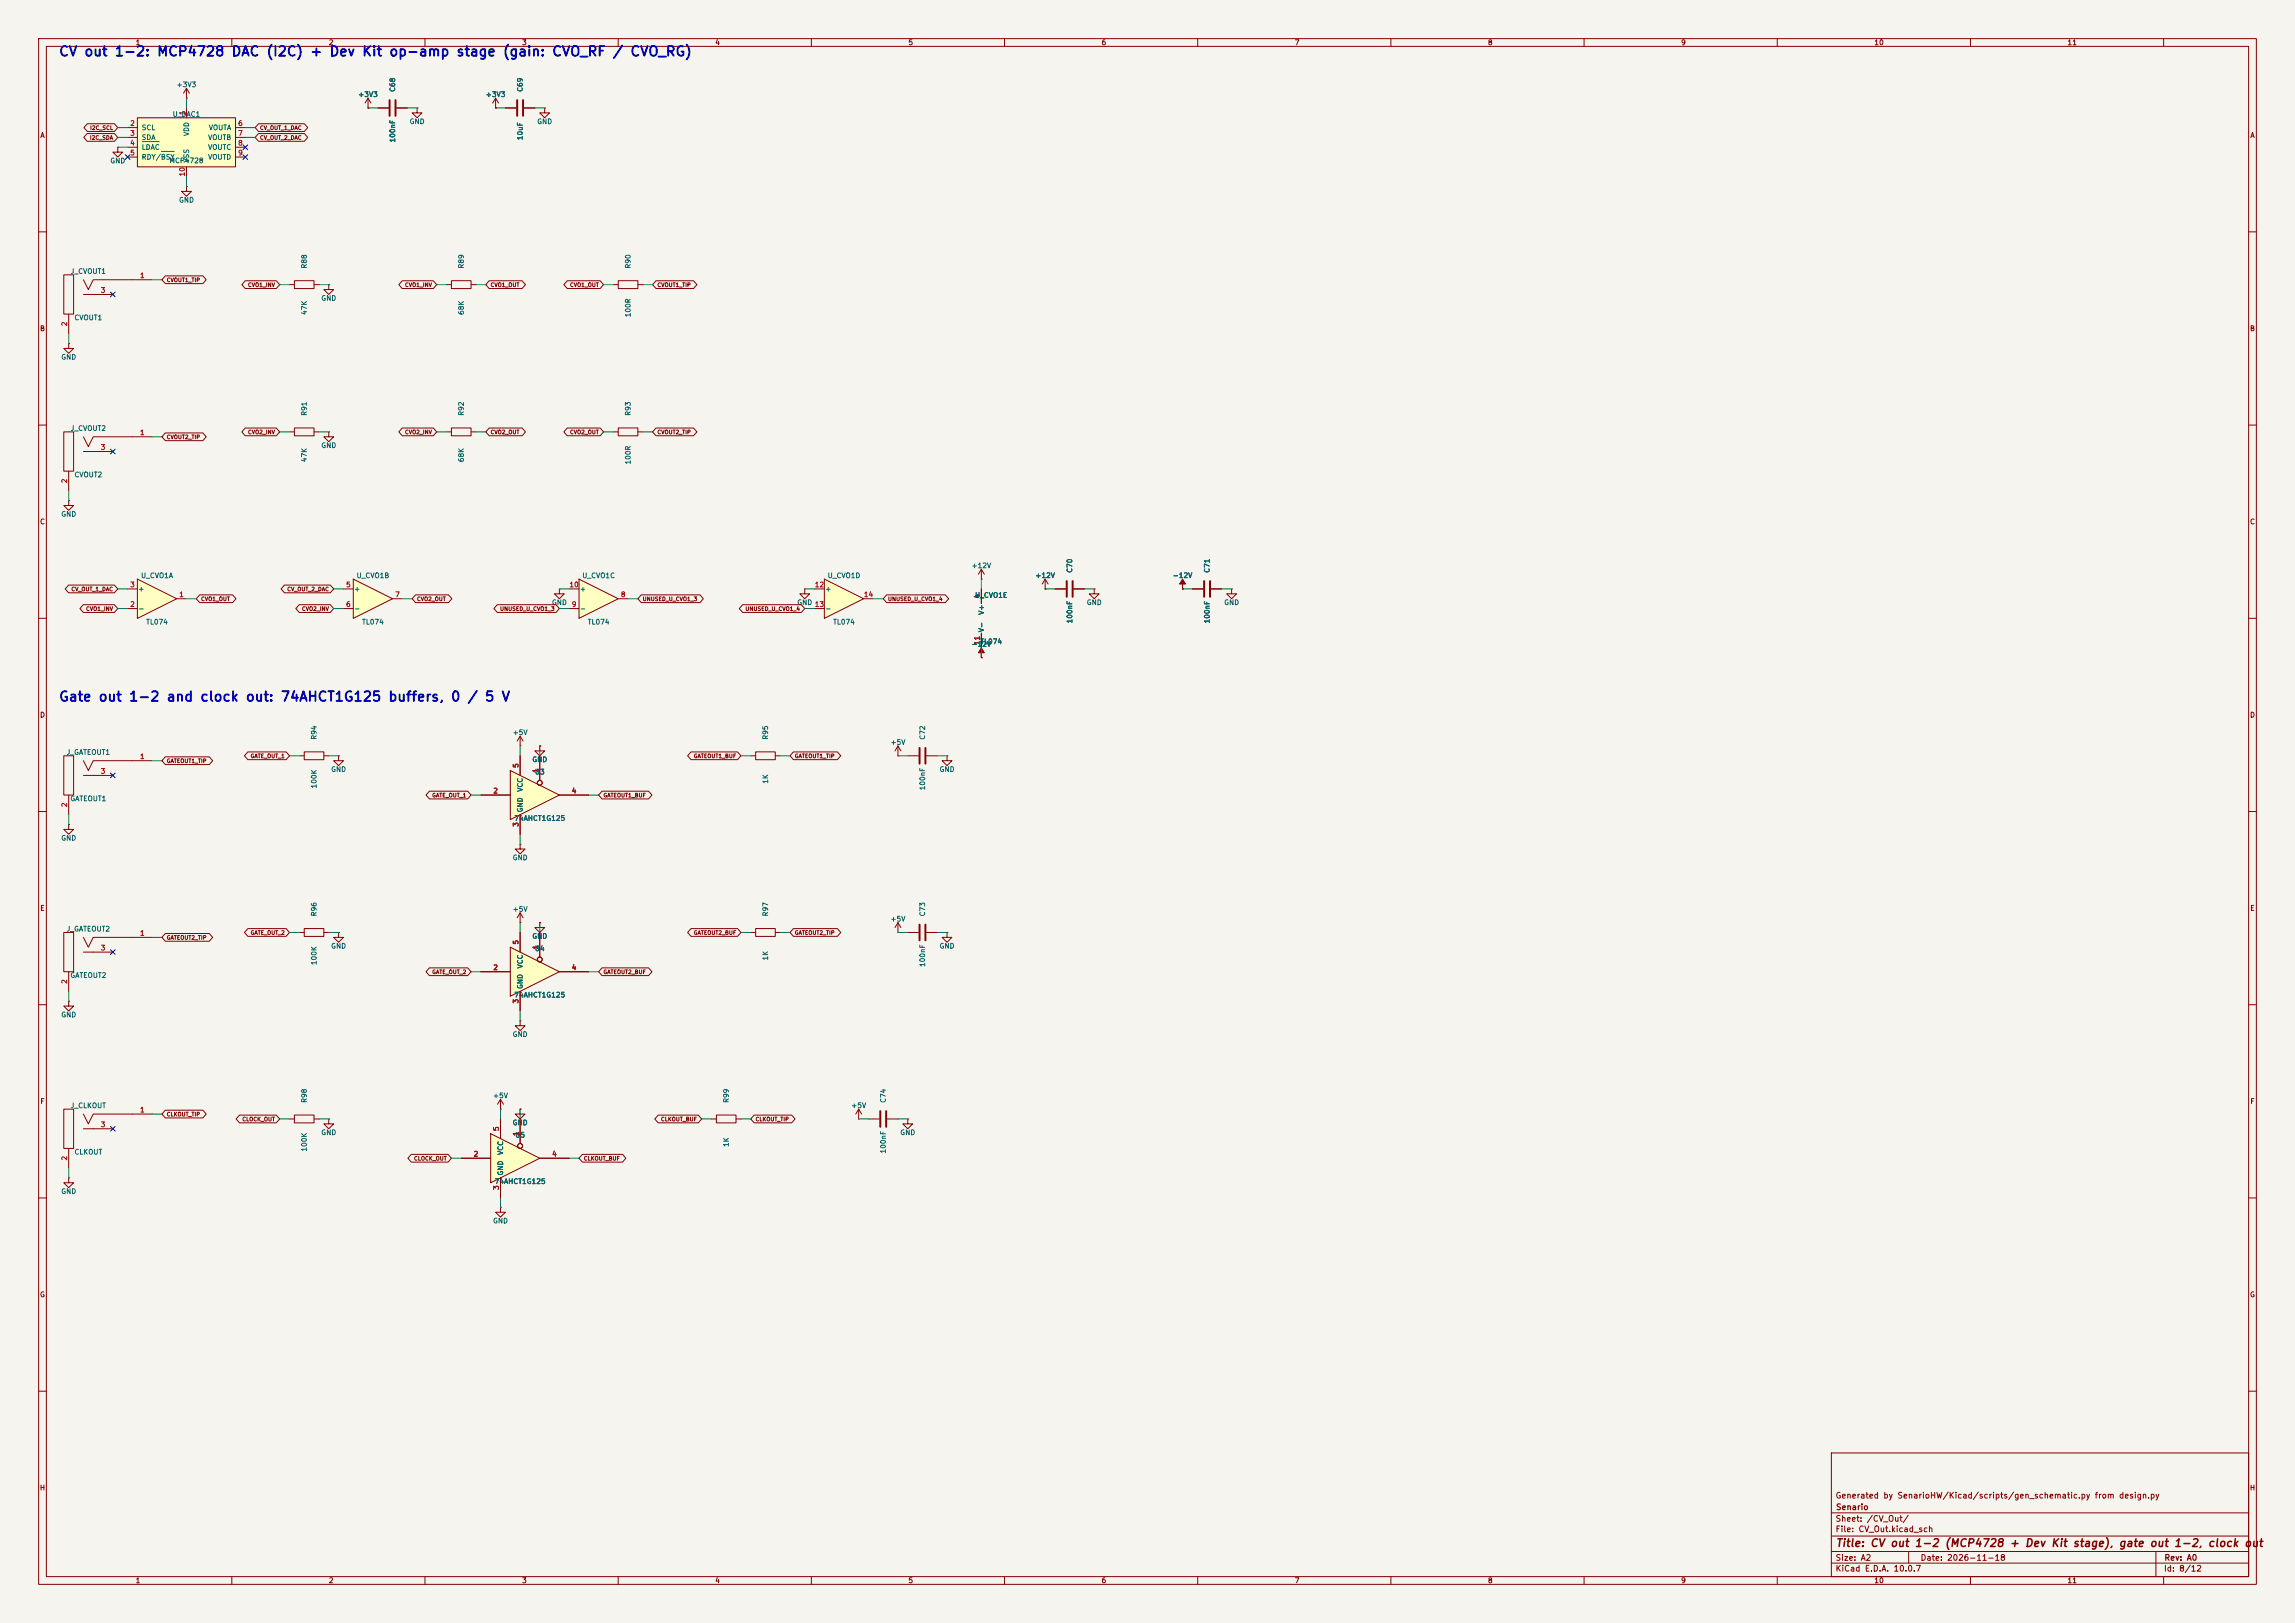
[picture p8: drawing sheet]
<svg xmlns="http://www.w3.org/2000/svg" width="594mm" height="420mm" viewBox="0 0 594 420" stroke-linecap="round" stroke-linejoin="round" font-family="sans-serif">
<defs><g id="words">
<g font-size="2.5" fill="#0000c2">
<text x="15.1" y="15.2">CV out 1-2: MCP4728 DAC (I2C) + Dev Kit op-amp stage (gain: CVO_RF / CVO_RG)</text>
<text x="15.1" y="182.1">Gate out 1-2 and clock out: 74AHCT1G125 buffers, 0 / 5 V</text>
</g>
<text font-size="2" fill="#840000" x="475" y="400.8">Title: CV out 1-2 (MCP4728 + Dev Kit stage), gate out 1-2, clock out</text>
<g font-size="1.5" fill="#840000">
<text x="475" y="388.1">Generated by SenarioHW/Kicad/scripts/gen_schematic.py from design.py</text>
<text x="475" y="394.1">Sheet: /CV_Out/</text>
<text x="475.1" y="391.1">Senario</text>
<text x="475" y="396.8">File: CV_Out.kicad_sch</text>
<text x="475" y="407">KiCad E.D.A. 10.0.7</text>
<text x="475" y="404.2">Size: A2</text>
<text x="497" y="404.2">Date: 2026-11-18</text>
<text x="560" y="407">Id: 8/12</text>
<text x="560.1" y="404.2">Rev: A0</text>
</g>
<g font-size="1.3" fill="#840000">
<text x="35" y="12">1</text>
<text x="85" y="12">2</text>
<text x="135" y="12">3</text>
<text x="185" y="12">4</text>
<text x="235" y="12">5</text>
<text x="285" y="12">6</text>
<text x="335" y="12">7</text>
<text x="385" y="12">8</text>
<text x="435" y="12">9</text>
<text x="485" y="12">10</text>
<text x="535" y="12">11</text>
<text x="10.3" y="36">A</text>
<text x="582.3" y="36">A</text>
<text x="10.2" y="86">B</text>
<text x="582.2" y="86">B</text>
<text x="10.2" y="136">C</text>
<text x="582.2" y="136">C</text>
<text x="10.2" y="186">D</text>
<text x="582.2" y="186">D</text>
<text x="10.3" y="236">E</text>
<text x="582.3" y="236">E</text>
<text x="10.3" y="286">F</text>
<text x="582.3" y="286">F</text>
<text x="10.2" y="336">G</text>
<text x="582.2" y="336">G</text>
<text x="10.2" y="386">H</text>
<text x="582.2" y="386">H</text>
<text x="35" y="410">1</text>
<text x="85" y="410">2</text>
<text x="135" y="410">3</text>
<text x="185" y="410">4</text>
<text x="235" y="410">5</text>
<text x="285" y="410">6</text>
<text x="335" y="410">7</text>
<text x="385" y="410">8</text>
<text x="435" y="410">9</text>
<text x="485" y="410">10</text>
<text x="535" y="410">11</text>
</g>
<g font-size="1.3" fill="#006464">
<text x="45.6" y="22.9">+3V3</text>
<text x="102.6" y="23.9" transform="rotate(-90 102.6 23.9)">C68</text>
<text x="135.6" y="23.9" transform="rotate(-90 135.6 23.9)">C69</text>
<text x="92.6" y="25.4">+3V3</text>
<text x="125.6" y="25.4">+3V3</text>
<text x="36.5" y="34">SCL</text>
<text x="44.6" y="30.5">U_DAC1</text>
<text x="49.2" y="35.4" transform="rotate(-90 49.2 35.4)">VDD</text>
<text x="53.9" y="34">VOUTA</text>
<text x="105.9" y="32.4">GND</text>
<text x="138.9" y="32.4">GND</text>
<text x="36.5" y="36.5">SDA</text>
<text x="36.5" y="39.1">LDAC</text>
<text x="36.5" y="41.6">RDY/BSY</text>
<text x="53.7" y="36.5">VOUTB</text>
<text x="53.7" y="39.1">VOUTC</text>
<text x="53.7" y="41.6">VOUTD</text>
<text x="102.6" y="37" transform="rotate(-90 102.6 37)">100nF</text>
<text x="135.6" y="36.4" transform="rotate(-90 135.6 36.4)">10uF</text>
<text x="28.4" y="42.6">GND</text>
<text x="43.7" y="42.5">MCP4728</text>
<text x="49.2" y="42.2" transform="rotate(-90 49.2 42.2)">VSS</text>
<text x="46.2" y="52.7">GND</text>
<text x="18.2" y="71.2">J_CVOUT1</text>
<text x="79.7" y="69.6" transform="rotate(-90 79.7 69.6)">R88</text>
<text x="120.3" y="69.6" transform="rotate(-90 120.3 69.6)">R89</text>
<text x="163.5" y="69.6" transform="rotate(-90 163.5 69.6)">R90</text>
<text x="19.1" y="83.2">CVOUT1</text>
<text x="79.7" y="81.6" transform="rotate(-90 79.7 81.6)">47K</text>
<text x="83" y="78.1">GND</text>
<text x="120.3" y="81.6" transform="rotate(-90 120.3 81.6)">68K</text>
<text x="163.5" y="82.2" transform="rotate(-90 163.5 82.2)">100R</text>
<text x="15.7" y="93.4">GND</text>
<text x="79.7" y="107.7" transform="rotate(-90 79.7 107.7)">R91</text>
<text x="120.3" y="107.7" transform="rotate(-90 120.3 107.7)">R92</text>
<text x="163.5" y="107.7" transform="rotate(-90 163.5 107.7)">R93</text>
<text x="18.2" y="111.8">J_CVOUT2</text>
<text x="79.7" y="119.7" transform="rotate(-90 79.7 119.7)">47K</text>
<text x="83" y="116.2">GND</text>
<text x="120.3" y="119.7" transform="rotate(-90 120.3 119.7)">68K</text>
<text x="19.1" y="123.8">CVOUT2</text>
<text x="163.5" y="120.3" transform="rotate(-90 163.5 120.3)">100R</text>
<text x="15.7" y="134">GND</text>
<text x="36.4" y="149.9">U_CVO1A</text>
<text x="92.2" y="149.9">U_CVO1B</text>
<text x="150.6" y="149.9">U_CVO1C</text>
<text x="214.1" y="149.9">U_CVO1D</text>
<text x="251.3" y="147.3">+12V</text>
<text x="267.8" y="149.9">+12V</text>
<text x="277.8" y="148.4" transform="rotate(-90 277.8 148.4)">C70</text>
<text x="303.4" y="149.9">-12V</text>
<text x="313.4" y="148.4" transform="rotate(-90 313.4 148.4)">C71</text>
<text x="35.7" y="153.4">+</text>
<text x="91.5" y="153.4">+</text>
<text x="150" y="153.4">+</text>
<text x="213.5" y="153.4">+</text>
<text x="252.2" y="155">U_CVO1E</text>
<text x="35.7" y="158.4">-</text>
<text x="37.7" y="161.9">TL074</text>
<text x="91.5" y="158.4">-</text>
<text x="93.6" y="161.9">TL074</text>
<text x="142.7" y="156.9">GND</text>
<text x="150" y="158.4">-</text>
<text x="152" y="161.9">TL074</text>
<text x="206.2" y="156.9">GND</text>
<text x="213.5" y="158.4">-</text>
<text x="215.5" y="161.9">TL074</text>
<text x="255" y="159.2" transform="rotate(-90 255 159.2)">V+</text>
<text x="277.8" y="161.5" transform="rotate(-90 277.8 161.5)">100nF</text>
<text x="281.1" y="156.9">GND</text>
<text x="313.4" y="161.5" transform="rotate(-90 313.4 161.5)">100nF</text>
<text x="316.7" y="156.9">GND</text>
<text x="251.3" y="167.6">-12V</text>
<text x="253.6" y="167">TL074</text>
<text x="255" y="163.7" transform="rotate(-90 255 163.7)">V-</text>
<text x="82.2" y="191.6" transform="rotate(-90 82.2 191.6)">R94</text>
<text x="132.6" y="190.5">+5V</text>
<text x="199.1" y="191.6" transform="rotate(-90 199.1 191.6)">R95</text>
<text x="239.7" y="191.6" transform="rotate(-90 239.7 191.6)">C72</text>
<text x="17.1" y="195.6">J_GATEOUT1</text>
<text x="137.6" y="197.5">GND</text>
<text x="230.3" y="193">+5V</text>
<text x="85.6" y="200">GND</text>
<text x="138.3" y="200.7">U3</text>
<text x="199.1" y="202.9" transform="rotate(-90 199.1 202.9)">1K</text>
<text x="243" y="200">GND</text>
<text x="18.1" y="207.6">GATEOUT1</text>
<text x="82.2" y="204.2" transform="rotate(-90 82.2 204.2)">100K</text>
<text x="135.6" y="205" transform="rotate(-90 135.6 205)">VCC</text>
<text x="239.7" y="204.6" transform="rotate(-90 239.7 204.6)">100nF</text>
<text x="133" y="212.7">74AHCT1G125</text>
<text x="135.6" y="210.3" transform="rotate(-90 135.6 210.3)">GND</text>
<text x="15.7" y="217.8">GND</text>
<text x="132.6" y="222.9">GND</text>
<text x="82.2" y="237.3" transform="rotate(-90 82.2 237.3)">R96</text>
<text x="132.6" y="236.2">+5V</text>
<text x="199.1" y="237.3" transform="rotate(-90 199.1 237.3)">R97</text>
<text x="230.3" y="238.8">+5V</text>
<text x="239.7" y="237.3" transform="rotate(-90 239.7 237.3)">C73</text>
<text x="17.1" y="241.3">J_GATEOUT2</text>
<text x="85.6" y="245.8">GND</text>
<text x="137.6" y="243.2">GND</text>
<text x="243" y="245.8">GND</text>
<text x="82.2" y="249.9" transform="rotate(-90 82.2 249.9)">100K</text>
<text x="135.6" y="250.7" transform="rotate(-90 135.6 250.7)">VCC</text>
<text x="138.3" y="246.4">U4</text>
<text x="199.1" y="248.7" transform="rotate(-90 199.1 248.7)">1K</text>
<text x="239.7" y="250.4" transform="rotate(-90 239.7 250.4)">100nF</text>
<text x="18.1" y="253.3">GATEOUT2</text>
<text x="135.6" y="256.1" transform="rotate(-90 135.6 256.1)">GND</text>
<text x="15.7" y="263.5">GND</text>
<text x="133" y="258.4">74AHCT1G125</text>
<text x="132.6" y="268.6">GND</text>
<text x="18.2" y="287.1">J_CLKOUT</text>
<text x="79.7" y="285.5" transform="rotate(-90 79.7 285.5)">R98</text>
<text x="127.5" y="284.5">+5V</text>
<text x="188.9" y="285.5" transform="rotate(-90 188.9 285.5)">R99</text>
<text x="220.2" y="287">+5V</text>
<text x="229.6" y="285.5" transform="rotate(-90 229.6 285.5)">C74</text>
<text x="132.6" y="291.5">GND</text>
<text x="19.1" y="299.1">CLKOUT</text>
<text x="79.7" y="298.1" transform="rotate(-90 79.7 298.1)">100K</text>
<text x="83" y="294">GND</text>
<text x="130.5" y="299" transform="rotate(-90 130.5 299)">VCC</text>
<text x="133.2" y="294.7">U5</text>
<text x="188.9" y="296.9" transform="rotate(-90 188.9 296.9)">1K</text>
<text x="229.6" y="298.6" transform="rotate(-90 229.6 298.6)">100nF</text>
<text x="232.9" y="294">GND</text>
<text x="130.5" y="304.3" transform="rotate(-90 130.5 304.3)">GND</text>
<text x="15.7" y="309.3">GND</text>
<text x="127.9" y="306.7">74AHCT1G125</text>
<text x="127.5" y="316.9">GND</text>
</g>
<g font-size="1.3" fill="#a90000">
<text x="48.1" y="29.9" transform="rotate(-90 48.1 29.9)">1</text>
<text x="33.6" y="32.9">2</text>
<text x="33.6" y="35.4">3</text>
<text x="61.5" y="32.9">6</text>
<text x="61.5" y="35.4">7</text>
<text x="33.6" y="38">4</text>
<text x="33.6" y="40.5">5</text>
<text x="61.5" y="38">8</text>
<text x="61.5" y="40.5">9</text>
<text x="48.1" y="45.8" transform="rotate(-90 48.1 45.8)">10</text>
<text x="25.9" y="76.1">3</text>
<text x="36.1" y="72.3">1</text>
<text x="17.6" y="84.6" transform="rotate(-90 17.6 84.6)">2</text>
<text x="36.1" y="112.9">1</text>
<text x="25.9" y="116.7">3</text>
<text x="17.6" y="125.2" transform="rotate(-90 17.6 125.2)">2</text>
<text x="33.6" y="152.3">3</text>
<text x="46.3" y="154.8">1</text>
<text x="89.4" y="152.3">5</text>
<text x="102.1" y="154.8">7</text>
<text x="147.3" y="152.3">10</text>
<text x="160.6" y="154.8">8</text>
<text x="210.8" y="152.3">12</text>
<text x="223.5" y="154.8">14</text>
<text x="253.9" y="155" transform="rotate(-90 253.9 155)">4</text>
<text x="33.6" y="157.3">2</text>
<text x="89.4" y="157.3">6</text>
<text x="147.9" y="157.3">9</text>
<text x="210.8" y="157.3">13</text>
<text x="253.9" y="167.1" transform="rotate(-90 253.9 167.1)">11</text>
<text x="36.1" y="196.7">1</text>
<text x="25.9" y="200.5">3</text>
<text x="134.5" y="198.9" transform="rotate(-90 134.5 198.9)">5</text>
<text x="139.6" y="200.1" transform="rotate(-90 139.6 200.1)">1</text>
<text x="17.6" y="209" transform="rotate(-90 17.6 209)">2</text>
<text x="127.5" y="205.6">2</text>
<text x="147.9" y="205.6">4</text>
<text x="134.5" y="214.1" transform="rotate(-90 134.5 214.1)">3</text>
<text x="36.1" y="242.4">1</text>
<text x="134.5" y="244.6" transform="rotate(-90 134.5 244.6)">5</text>
<text x="139.6" y="245.8" transform="rotate(-90 139.6 245.8)">1</text>
<text x="25.9" y="246.2">3</text>
<text x="127.5" y="251.3">2</text>
<text x="147.9" y="251.3">4</text>
<text x="17.6" y="254.7" transform="rotate(-90 17.6 254.7)">2</text>
<text x="134.5" y="259.8" transform="rotate(-90 134.5 259.8)">3</text>
<text x="25.9" y="292">3</text>
<text x="36.1" y="288.2">1</text>
<text x="129.4" y="292.8" transform="rotate(-90 129.4 292.8)">5</text>
<text x="122.5" y="299.6">2</text>
<text x="134.5" y="294.1" transform="rotate(-90 134.5 294.1)">1</text>
<text x="142.8" y="299.6">4</text>
<text x="17.6" y="300.5" transform="rotate(-90 17.6 300.5)">2</text>
<text x="129.4" y="308.1" transform="rotate(-90 129.4 308.1)">3</text>
</g>
<g font-size="1" fill="#840000">
<text x="23.2" y="33.8">I2C_SCL</text>
<text x="67.2" y="33.8">CV_OUT_1_DAC</text>
<text x="23.2" y="36.4">I2C_SDA</text>
<text x="67.2" y="36.4">CV_OUT_2_DAC</text>
<text x="43" y="73.2">CVOUT1_TIP</text>
<text x="64.1" y="74.5">CVO1_INV</text>
<text x="104.7" y="74.5">CVO1_INV</text>
<text x="126.9" y="74.5">CVO1_OUT</text>
<text x="147.4" y="74.5">CVO1_OUT</text>
<text x="170" y="74.5">CVOUT1_TIP</text>
<text x="43" y="113.9">CVOUT2_TIP</text>
<text x="64.1" y="112.6">CVO2_INV</text>
<text x="104.7" y="112.6">CVO2_INV</text>
<text x="126.9" y="112.6">CVO2_OUT</text>
<text x="147.4" y="112.6">CVO2_OUT</text>
<text x="170" y="112.6">CVOUT2_TIP</text>
<text x="18.3" y="153.2">CV_OUT_1_DAC</text>
<text x="51.9" y="155.8">CVO1_OUT</text>
<text x="74.2" y="153.2">CV_OUT_2_DAC</text>
<text x="107.8" y="155.8">CVO2_OUT</text>
<text x="166.2" y="155.8">UNUSED_U_CVO1_3</text>
<text x="229.7" y="155.8">UNUSED_U_CVO1_4</text>
<text x="22.2" y="158.3">CVO1_INV</text>
<text x="78" y="158.3">CVO2_INV</text>
<text x="129.3" y="158.3">UNUSED_U_CVO1_3</text>
<text x="192.8" y="158.3">UNUSED_U_CVO1_4</text>
<text x="43" y="197.7">GATEOUT1_TIP</text>
<text x="64.7" y="196.4">GATE_OUT_1</text>
<text x="179.4" y="196.4">GATEOUT1_BUF</text>
<text x="205.6" y="196.4">GATEOUT1_TIP</text>
<text x="111.7" y="206.6">GATE_OUT_1</text>
<text x="156.1" y="206.6">GATEOUT1_BUF</text>
<text x="43" y="243.4">GATEOUT2_TIP</text>
<text x="64.7" y="242.1">GATE_OUT_2</text>
<text x="179.4" y="242.1">GATEOUT2_BUF</text>
<text x="205.6" y="242.1">GATEOUT2_TIP</text>
<text x="111.7" y="252.3">GATE_OUT_2</text>
<text x="156.1" y="252.3">GATEOUT2_BUF</text>
<text x="43" y="289.1">CLKOUT_TIP</text>
<text x="62.6" y="290.4">CLOCK_OUT</text>
<text x="171" y="290.4">CLKOUT_BUF</text>
<text x="195.4" y="290.4">CLKOUT_TIP</text>
<text x="107" y="300.5">CLOCK_OUT</text>
<text x="151" y="300.5">CLKOUT_BUF</text>
</g>
</g></defs>
<path d="M0 0h594v420h-594z" fill="#f5f4ef" stroke="#f5f4ef" stroke-width=".26"/>
<g fill="none" stroke="#840000" stroke-width=".26">
<path d="M10 10h574v400h-574zM12 12h570v396h-570zM60 10v2M110 10v2M160 10v2M210 10v2M260 10v2M310 10v2M360 10v2M410 10v2M460 10v2M510 10v2"/>
<path d="M560 10v2M10 60h2M582 60h2M10 110h2M74.9 111.8h1.3M76.2 110.7h5.1v2.1h-5.1zM81.3 111.8h1.2M158.7 111.8h1.3M160 110.7h5.1v2.1h-5.1zM165.1 111.8h1.3M582 110h2M254 149.9h.1"/>
<path d="M254 147.3v2.6M254 152.4v3.8M254 147.3l-.8 1.3M254 147.3l.8 1.3M10 160h2M254 163.8v3.8M582 160h2M10 210h2M582 210h2M10 260h2M582 260h2M10 310h2"/>
<path d="M129.5 312.4v1.3h1.3l-1.3 1.3-1.2-1.3h1.2M129.5 312.4h.1M582 310h2M10 360h2M474 376h108v32h-108zM582 360h2M474 397.5h108M474 391.5h108M60 408v2M110 408v2M160 408v2M210 408v2"/>
<path d="M260 408v2M310 408v2M360 408v2M410 408v2M460 408v2M474 404.5h108M474 401.5h108M494 401.5v3M510 408v2M558 401.5v6.5M560 408v2"/>
</g>
<path d="M127 293.4l12.7 6.3-12.7 6.4z" fill="#ffffc2"/>
<g fill="none" stroke="#840000" stroke-width=".26">
<path d="M74.9 289.6h1.3M76.2 288.5h5.1v2.1h-5.1zM81.3 289.6h1.2M85.1 289.6v1.2h1.3l-1.3 1.3-1.3-1.3h1.3M85.1 289.6h.1M119.4 299.7h7.6M127 293.4l12.7 6.3-12.7 6.4zM129.5 287h.1M129.5 284.5v2.5M129.5 289.6v5M129.5 284.5l-.7 1.3M129.5 284.5l.8 1.3"/>
<path d="M134.6 287v1.3h1.3l-1.3 1.3-1.3-1.3h1.3M134.6 287h.1M134.6 289.6v6.3M139.7 299.7h7.6M129.5 304.8v5.1"/>
<circle cx="134.6" cy="296.5" r=".63"/>
</g>
<path d="M35.6 30.5h25.4v12.7h-25.4z" fill="#ffffc2"/>
<g fill="none" stroke="#840000" stroke-width=".26">
<path d="M33 33h2.6M33 35.6h2.6M33 38.1h2.6M35.6 30.5h25.4v12.7h-25.4zM48.3 27.9v2.6M61 33h2.5M61 35.6h2.5M61 38.1h2.5M33 40.6h2.6M48.3 43.2v2.5M61 40.6h2.5M16.5 287h2.5v10.2h-2.5z"/>
<path d="M17.8 297.2v5.1M21.6 288.3l1.3 2.5 1.2-2.5h15.3M21.6 292.1h7.6M17.8 304.8v1.3h1.2l-1.2 1.2-1.3-1.2h1.3M17.8 304.8h.1"/>
</g>
<path d="M36.8 36.7h4.4M41.8 39.2h3.3" fill="none" stroke="#006464" stroke-width=".26"/>
<path d="M132.1 245.1l12.7 6.4-12.7 6.3z" fill="#ffffc2"/>
<g fill="none" stroke="#840000" stroke-width=".26">
<path d="M30.5 38.1v1.3h1.2l-1.2 1.2-1.3-1.2h1.3M30.5 38.1h.1M48.3 25.4h.1M48.3 22.9l-.8 1.2M48.3 22.9l.7 1.2M48.3 22.9v2.5M95.2 27.9h.1M95.2 25.4l-.7 1.3M95.2 25.4l.8 1.3M95.2 25.4v2.5M97.8 27.9h2.8M102.6 27.9h2.8"/>
<path d="M107.9 27.9v1.3h1.3l-1.3 1.3-1.2-1.3h1.2M107.9 27.9h.1M128.3 27.9h.1M128.3 25.4l-.8 1.3M128.3 25.4l.7 1.3M128.3 25.4v2.5M130.8 27.9h2.8M135.6 27.9h2.8M141 27.9v1.3h1.2l-1.2 1.3-1.3-1.3h1.3M141 27.9h.1M85.1 73.7v1.2h1.3l-1.3 1.3-1.3-1.3h1.3M85.1 73.7h.1"/>
<path d="M115.6 73.7h1.2M116.8 72.6h5.1v2.1h-5.1zM121.9 73.7h1.3M158.7 73.7h1.3M160 72.6h5.1v2.1h-5.1zM165.1 73.7h1.3M17.8 88.9v1.3h1.2l-1.2 1.2-1.3-1.2h1.3M17.8 88.9h.1M16.5 111.8h2.5v10.1h-2.5zM21.6 113l1.3 2.6 1.2-2.6h15.3M21.6 116.8h7.6M17.8 129.5v1.3h1.2l-1.2 1.3-1.3-1.3h1.3"/>
<path d="M17.8 129.5h.1M17.8 121.9v5.1M144.8 152.4v1.3h1.2l-1.2 1.2-1.3-1.2h1.3M144.8 152.4h.1M16.5 195.6h2.5v10.1h-2.5zM21.6 196.9l1.3 2.5 1.2-2.5h15.3M77.5 195.6h1.2M78.7 194.6h5.1v2h-5.1zM83.8 195.6h1.3M87.6 195.6v1.3h1.3l-1.3 1.2-1.2-1.2h1.2M87.6 195.6h.1M134.6 193h.1"/>
<path d="M134.6 190.5v2.5M134.6 190.5l-.7 1.3M134.6 190.5l.8 1.3M17.8 213.4v1.2h1.2l-1.2 1.3-1.3-1.3h1.3M17.8 213.4h.1M17.8 205.7v5.1M21.6 200.7h7.6M134.6 218.4v1.3h1.3l-1.3 1.3-1.3-1.3h1.3M134.6 218.4h.1M134.6 238.8h.1M134.6 236.2v2.6M134.6 236.2l-.7 1.3"/>
<path d="M134.6 236.2l.8 1.3M139.7 238.8v1.2h1.3l-1.3 1.3-1.3-1.3h1.3M139.7 238.8h.1M232.4 238.8l-.8 1.2M232.4 238.8l.8 1.2M232.4 238.8v2.5M77.5 241.3h1.2M78.7 240.3h5.1v2h-5.1zM83.8 241.3h1.3M87.6 241.3v1.3h1.3l-1.3 1.2-1.2-1.2h1.2M87.6 241.3h.1M124.5 251.5h7.6"/>
<path d="M132.1 245.1l12.7 6.4-12.7 6.3zM134.6 241.3v5.1M134.6 256.5v5.1M139.7 241.3v6.4M144.8 251.5h7.6M194.3 241.3h1.3M195.6 240.3h5.1v2h-5.1zM200.7 241.3h1.2M232.4 241.3h.1M234.9 241.3h2.8M239.8 241.3h2.8M245.1 241.3v1.3h1.3l-1.3 1.2-1.3-1.2h1.3"/>
<path d="M245.1 241.3h.1M134.6 264.2v1.2h1.3l-1.3 1.3-1.3-1.3h1.3M134.6 264.2h.1M184.1 289.6h1.3M185.4 288.5h5.1v2.1h-5.1zM190.5 289.6h1.3M222.2 289.6h.1M222.2 287l-.7 1.3M222.2 287l.8 1.3M222.2 287v2.6M224.8 289.6h2.8M229.6 289.6h2.8"/>
<path d="M234.9 289.6v1.2h1.3l-1.3 1.3-1.2-1.3h1.2M234.9 289.6h.1"/>
<circle cx="139.7" cy="248.3" r=".63"/>
</g>
<path d="M100.8 25.9v4.1M102.4 25.9v4.1M133.9 25.9v4.1M135.4 25.9v4.1M238 239.3v4M239.5 239.3v4M227.8 287.5v4.1M229.4 287.5v4.1" fill="none" stroke="#840000" stroke-width=".51"/>
<path d="M149.9 149.9l10.1 5-10.1 5.1z" fill="#ffffc2"/>
<g fill="none" stroke="#840000" stroke-width=".26">
<path d="M48.3 48.3v1.2h1.2l-1.2 1.3-1.3-1.3h1.3M48.3 48.3h.1M16.5 71.1h2.5v10.2h-2.5zM21.6 72.4l1.3 2.5 1.2-2.5h15.3M21.6 76.2h7.6M74.9 73.7h1.3M76.2 72.6h5.1v2.1h-5.1zM81.3 73.7h1.2M17.8 81.3v5.1M147.3 157.5h2.6M147.3 152.4h2.6M149.9 149.9l10.1 5-10.1 5.1z"/>
<path d="M160 154.9h2.6M270.5 152.4h.1M270.5 149.9l-.8 1.2M270.5 149.9l.8 1.2M270.5 149.9v2.5M273 152.4h2.8M277.9 152.4h2.8M283.2 152.4v1.3h1.3l-1.3 1.2-1.3-1.2h1.3M283.2 152.4h.1M306.1 152.4h.1M308.6 152.4h2.8M313.4 152.4h2.8"/>
<path d="M318.8 152.4v1.3h1.2l-1.2 1.2-1.3-1.2h1.3M318.8 152.4h.1M254 170.2h.1M16.5 241.3h2.5v10.2h-2.5zM17.8 259.1v1.3h1.2l-1.2 1.2-1.3-1.2h1.3M17.8 259.1h.1M17.8 251.5v5M21.6 242.6l1.3 2.5 1.2-2.5h15.3M21.6 246.4h7.6"/>
</g>
<g fill="#840000" stroke="#840000" stroke-width=".26">
<path d="M306.1 149.9l.7 1.2h-.7v1.3v-1.3h-.8z"/>
<path d="M254 167.6l.8 1.3h-.8v1.3v-1.3h-.8z"/>
</g>
<path d="M276.1 150.4v4M277.6 150.4v4M311.7 150.4v4M313.2 150.4v4" fill="none" stroke="#840000" stroke-width=".51"/>
<path d="M213.4 149.9l10.1 5-10.1 5.1z" fill="#ffffc2"/>
<g fill="none" stroke="#840000" stroke-width=".26">
<path d="M115.6 111.8h1.2M116.8 110.7h5.1v2.1h-5.1zM121.9 111.8h1.3M208.3 152.4v1.3h1.2l-1.2 1.2-1.3-1.2h1.3M208.3 152.4h.1M210.8 152.4h2.6M210.8 157.5h2.6M213.4 149.9l10.1 5-10.1 5.1zM223.5 154.9h2.6M194.3 195.6h1.3M195.6 194.6h5.1v2h-5.1zM200.7 195.6h1.2"/>
<path d="M232.4 195.6h.1M232.4 193l-.8 1.3M232.4 193l.8 1.3M232.4 193v2.6M234.9 195.6h2.8M239.8 195.6h2.8M245.1 195.6v1.3h1.3l-1.3 1.2-1.3-1.2h1.3M245.1 195.6h.1"/>
</g>
<path d="M238 193.5v4.1M239.5 193.5v4.1" fill="none" stroke="#840000" stroke-width=".51"/>
<path d="M132.1 199.4l12.7 6.3-12.7 6.4z" fill="#ffffc2"/>
<g fill="none" stroke="#840000" stroke-width=".26">
<path d="M132.1 199.4l12.7 6.3-12.7 6.4zM134.6 195.6v5.1M139.7 193v1.3h1.3l-1.3 1.3-1.3-1.3h1.3M139.7 193h.1M139.7 195.6v6.3M124.5 205.7h7.6M134.6 210.8v5.1M144.8 205.7h7.6"/>
<circle cx="139.7" cy="202.6" r=".63"/>
</g>
<path d="M91.4 149.9l10.2 5-10.2 5.1z" fill="#ffffc2"/>
<path d="M85.1 111.8v1.2h1.3l-1.3 1.3-1.3-1.3h1.3M85.1 111.8h.1M88.9 152.4h2.5M88.9 157.5h2.5M91.4 149.9l10.2 5-10.2 5.1zM101.6 154.9h2.5" fill="none" stroke="#840000" stroke-width=".26"/>
<path d="M35.6 149.9l10.1 5-10.1 5.1z" fill="#ffffc2"/>
<g fill="none" stroke="#840000" stroke-width=".26">
<path d="M22.6 34.6h7l.9 1-.9 1h-7l-.9-1zM22.6 32h7l.9 1-.9 1h-7l-.9-1zM66.9 32h11.9l.8 1-.8 1h-11.9l-.9-1zM66.9 34.6h11.9l.8 1-.8 1h-11.9l-.9-1zM95.2 27.9h.1M97.8 27.9h2.8M102.6 27.9h2.8M128.3 27.9h.1M130.8 27.9h2.8M135.6 27.9h2.8M42.8 71.4h9.7l.9 1-.9 1h-9.7l-.9-1zM63.5 72.7h8l.9 1-.9 1h-8l-.9-1z"/>
<path d="M104.1 72.7h8.1l.8 1-.8 1h-8.1l-.9-1zM126.6 72.7h8.5l.9 1-.9 1h-8.5l-.9-1zM146.8 72.7h8.5l.9 1-.9 1h-8.5l-.9-1zM169.8 72.7h9.7l.9 1-.9 1h-9.7l-.9-1zM42.8 112h9.7l.9 1-.9 1h-9.7l-.9-1zM63.5 110.8h8l.9 1-.9 1h-8l-.9-1zM104.1 110.8h8.1l.8 1-.8 1h-8.1l-.9-1zM126.6 110.8h8.5l.9 1-.9 1h-8.5l-.9-1zM146.8 110.8h8.5l.9 1-.9 1h-8.5l-.9-1zM169.8 110.8h9.7l.9 1-.9 1h-9.7l-.9-1zM17.7 151.4h11.9l.9 1-.9 1h-11.9l-.8-1zM21.6 156.5h8l.9 1-.9 1h-8l-.9-1z"/>
<path d="M33 157.5h2.6M33 152.4h2.6M35.6 149.9l10.1 5-10.1 5.1zM45.7 154.9h2.6M51.7 153.9h8.5l.9 1-.9 1h-8.5l-.9-1zM73.6 151.4h11.9l.9 1-.9 1h-11.9l-.8-1zM77.4 156.5h8.1l.9 1-.9 1h-8.1l-.8-1zM107.6 153.9h8.5l.9 1-.9 1h-8.5l-.9-1zM128.7 156.5h15.2l.9 1-.9 1h-15.2l-.9-1zM166 153.9h15.2l.8 1-.8 1h-15.2l-.9-1zM192.2 156.5h15.2l.9 1-.9 1h-15.2l-.9-1zM229.5 153.9h15.2l.8 1-.8 1h-15.2l-.9-1z"/>
<path d="M254 152.4v3.8M270.5 152.4h.1M273 152.4h2.8M277.9 152.4h2.8M306.1 152.4h.1M308.6 152.4h2.8M313.4 152.4h2.8M254 170.2h.1M254 163.8v3.8M42.8 195.8h11.4l.8 1.1-.8 1h-11.4l-.9-1zM64.1 194.6h10l.8 1-.8 1h-10l-.8-1zM134.6 195.6v5.1"/>
<path d="M139.7 193h.1M139.7 195.6v6.3M178.8 194.6h12.1l.9 1-.9 1h-12.1l-.8-1zM205.3 194.6h11.4l.9 1-.9 1h-11.4l-.8-1zM111.1 204.7h9.9l.9 1-.9 1h-9.9l-.8-1zM124.5 205.7h7.6M134.6 210.8v5.1M144.8 205.7h7.6M155.8 204.7h12.1l.8 1-.8 1h-12.1l-.9-1zM139.7 238.8h.1M42.8 241.6h11.4l.8 1-.8 1h-11.4l-.9-1zM64.1 240.3h10l.8 1-.8 1h-10l-.8-1z"/>
<path d="M111.1 250.5h9.9l.9 1-.9 1h-9.9l-.8-1zM124.5 251.5h7.6M134.6 241.3v5.1M134.6 256.5v5.1M139.7 241.3v6.4M144.8 251.5h7.6M155.8 250.5h12.1l.8 1-.8 1h-12.1l-.9-1zM178.8 240.3h12.1l.9 1-.9 1h-12.1l-.8-1zM205.3 240.3h11.4l.9 1-.9 1h-11.4l-.8-1zM42.8 287.3h9.7l.9 1-.9 1h-9.7l-.9-1zM62 288.6h9.5l.9 1-.9 1h-9.5l-.9-1zM106.4 298.7h9.6l.8 1-.8 1h-9.6l-.8-1z"/>
<path d="M119.4 299.7h7.6M129.5 289.6v5M134.6 287h.1M134.6 289.6v6.3M139.7 299.7h7.6M150.7 298.7h10.4l.9 1-.9 1h-10.4l-.8-1zM170.4 288.6h10.3l.9 1-.9 1h-10.3l-.9-1zM195.2 288.6h9.7l.9 1-.9 1h-9.7l-.9-1zM129.5 304.8v5.1"/>
<circle cx="139.7" cy="202.6" r=".63"/>
<circle cx="139.7" cy="248.3" r=".63"/>
<circle cx="134.6" cy="296.5" r=".63"/>
</g>
<g fill="none" stroke="#009600" stroke-width=".26">
<path d="M30.5 33h2.5M30.5 38.1h2.5M30.5 35.6h2.5M48.3 25.4v2.5M63.5 33h2.5M63.5 35.6h2.5M95.2 27.9h2.6M105.4 27.9h2.5M128.3 27.9h2.5M138.4 27.9h2.6M48.3 45.7v2.6M39.4 72.4h2.5"/>
<path d="M72.4 73.7h2.5M82.5 73.7h2.6M113 73.7h2.6M123.2 73.7h2.5M156.2 73.7h2.5M166.4 73.7h2.5M17.8 86.4v2.5M39.4 113h2.5M72.4 111.8h2.5M82.5 111.8h2.6M113 111.8h2.6M123.2 111.8h2.5"/>
<path d="M156.2 111.8h2.5M166.4 111.8h2.5M17.8 127v2.5M30.5 157.5h2.5M30.5 152.4h2.5M48.3 154.9h2.5M86.4 157.5h2.5M86.4 152.4h2.5M104.1 154.9h2.6M144.8 157.5h2.5M144.8 152.4h2.5M162.6 154.9h2.5"/>
<path d="M208.3 157.5h2.5M208.3 152.4h2.5M226.1 154.9h2.5M254 149.9v2.5M270.5 152.4h2.5M280.7 152.4h2.5M306.1 152.4h2.5M316.2 152.4h2.6M254 167.6v2.6M39.4 196.9h2.5M74.9 195.6h2.6M85.1 195.6h2.5"/>
<path d="M134.6 193v2.6M139.7 193v2.6M191.8 195.6h2.5M201.9 195.6h2.6M232.4 195.6h2.5M242.6 195.6h2.5M17.8 210.8v2.6M121.9 205.7h2.6M134.6 215.9v2.5M152.4 205.7h2.5M134.6 238.8v2.5M139.7 238.8v2.5"/>
<path d="M17.8 256.5v2.6M39.4 242.6h2.5M74.9 241.3h2.6M85.1 241.3h2.5M121.9 251.5h2.6M152.4 251.5h2.5M191.8 241.3h2.5M201.9 241.3h2.6M232.4 241.3h2.5M242.6 241.3h2.5M134.6 261.6v2.6M39.4 288.3h2.5"/>
<path d="M72.4 289.6h2.5M82.5 289.6h2.6M116.8 299.7h2.6M129.5 287v2.6M134.6 287v2.6M147.3 299.7h2.6M181.6 289.6h2.5M191.8 289.6h2.5M222.2 289.6h2.6M232.4 289.6h2.5M17.8 302.3v2.5M129.5 309.9v2.5"/>
</g>
<g fill="none" stroke="#000084" stroke-width=".26">
<path d="M62.9 37.5l1.2 1.2M64.1 37.5l-1.2 1.2M32.4 40l1.2 1.2M33.6 40l-1.2 1.2M62.9 40l1.2 1.2M64.1 40l-1.2 1.2M28.6 75.6l1.2 1.2M29.8 75.6l-1.2 1.2M28.6 116.2l1.2 1.2M29.8 116.2l-1.2 1.2M28.6 200.1l1.2 1.2M29.8 200.1l-1.2 1.2"/>
<path d="M28.6 245.8l1.2 1.2M29.8 245.8l-1.2 1.2M28.6 291.5l1.2 1.2M29.8 291.5l-1.2 1.2"/>
</g>
<use href="#words"/>
</svg>
